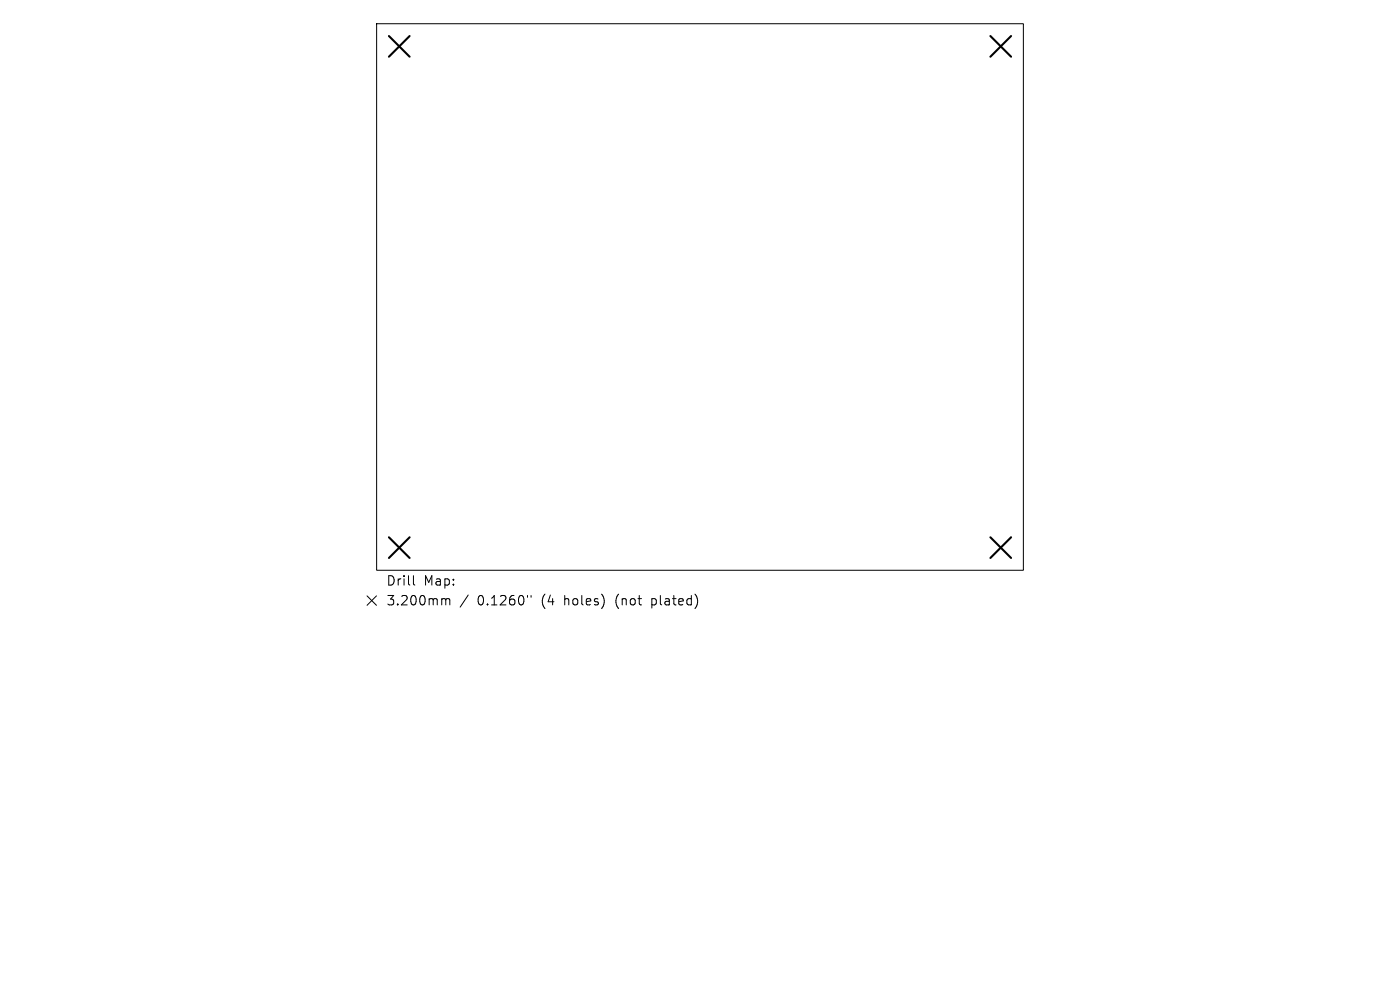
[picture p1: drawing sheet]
<svg xmlns="http://www.w3.org/2000/svg" width="297mm" height="210mm" viewBox="0 0 297 210" stroke-linecap="round" stroke-linejoin="round" font-family="sans-serif">
<defs><g id="words">
<g font-size="2.8">
<text x="81.9" y="124.5">Drill</text>
<text x="89.9" y="124.5">Map:</text>
<text x="81.9" y="128.7">3.200mm</text>
<text x="101.3" y="128.7">0.1260&quot;</text>
<text x="115" y="128.7">(4</text>
<text x="120" y="128.7">holes)</text>
<text x="131.1" y="128.7">(not</text>
<text x="138.9" y="128.7">plated)</text>
</g>
</g></defs>
<path d="M79.9 5h137.2v116h-137.2zM77.9 126.4l2 2M79.9 126.4l-2 2M87.7 122.1v1.7l.3 .3M94 127l.5 .1 .1 .2M94.6 127.3l.3-.3 .4 .1 .1 1.2M94.6 127.3v1M99.3 126.2l-1.7 2.6M111.9 126.3v.4M112.7 126.3v.4" fill="none" stroke="#000" stroke-width=".21"/>
<path d="M82.5 7.6l4.4 4.4M86.9 7.6l-4.4 4.4M210.1 7.6l4.4 4.4M214.5 7.6l-4.4 4.4M82.5 114l4.4 4.4M86.9 114l-4.4 4.4M210.1 114l4.4 4.4M214.5 114l-4.4 4.4" fill="none" stroke="#000" stroke-width=".44"/>
<use href="#words"/>
</svg>
